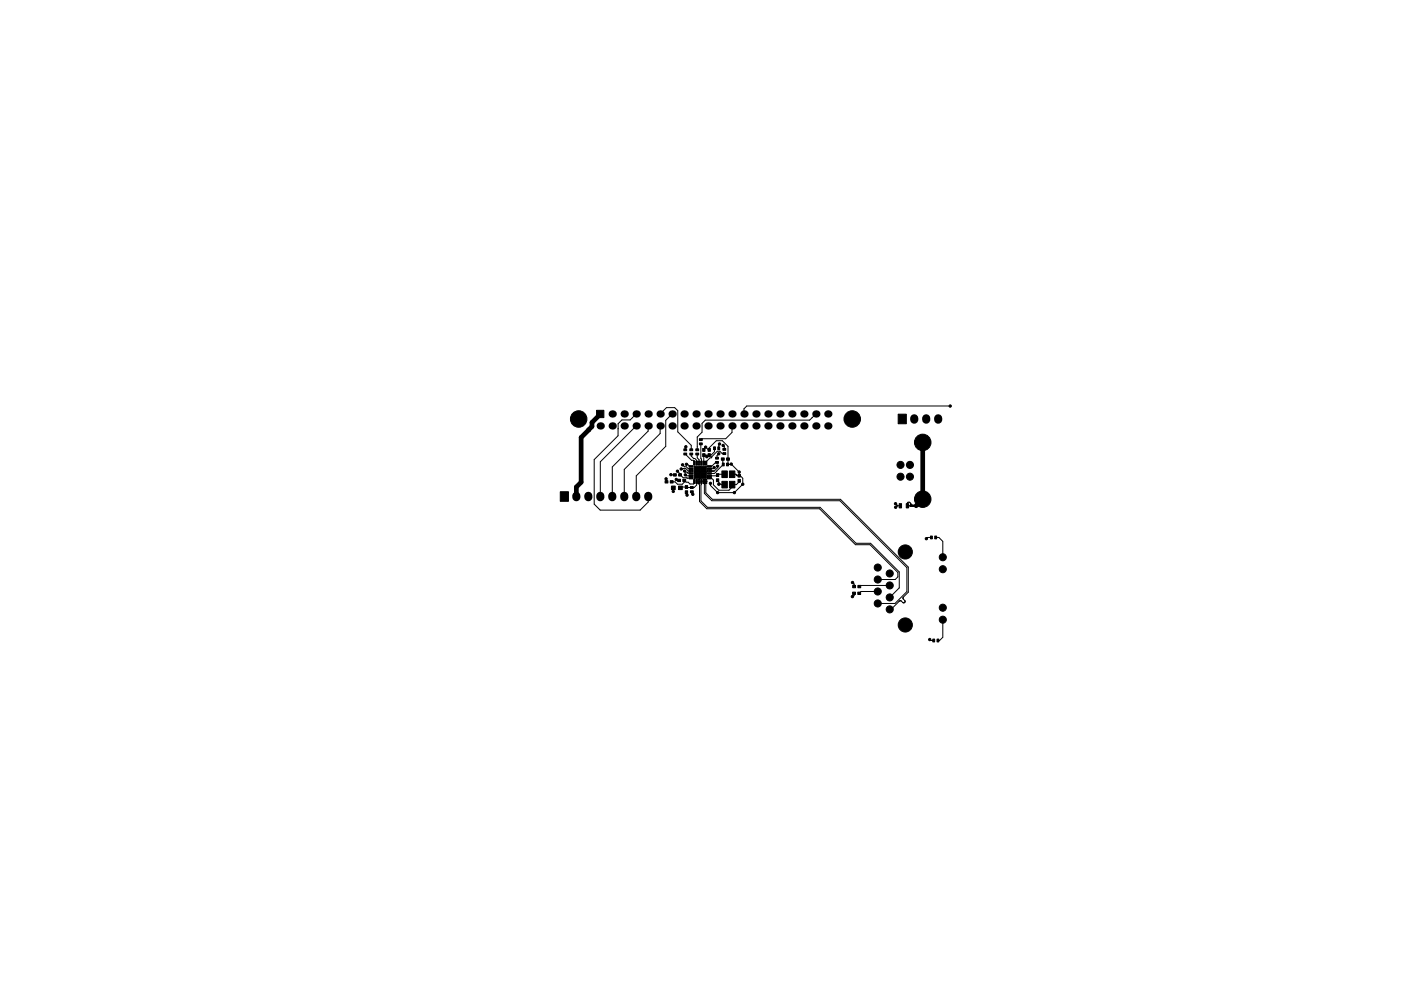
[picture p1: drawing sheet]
<svg xmlns="http://www.w3.org/2000/svg" width="297mm" height="210mm" viewBox="0 0 297 210" stroke-linecap="round" stroke-linejoin="round" font-family="sans-serif">
<g fill="#000" stroke="#000" stroke-width=".21">
<path d="M126.5 87.1h1.5v1.5h-1.5zM145 95.2h.6v.4h-.6zM145 96.1h.6v.4h-.6zM146.3 96.1h.6v.4h-.6zM146.3 95.2h.6v.4h-.6zM146.1 98.8h.8v.3h-.8zM146.1 99.3h.8v.3h-.8zM146.1 99.8h.8v.3h-.8zM147.1 97.8h.3v.9h-.3zM147.6 97.8h.3v.9h-.3zM147.5 96.1h.6v.4h-.6zM147.5 95.2h.6v.4h-.6z"/>
<path d="M148.1 97.8h.3v.9h-.3zM148.6 97.8h.3v.9h-.3zM148.3 94h.6v.4h-.6zM148.3 93.1h.6v.4h-.6zM149.1 97.8h.3v.9h-.3zM149 96.3h.5v.6h-.5zM149 95.2h.5v.6h-.5zM149.6 97.8h.3v.9h-.3zM150.1 96.3h.5v.6h-.5zM150.1 95.2h.5v.6h-.5zM150 99.8h.8v.3h-.8zM150 99.3h.8v.3h-.8z"/>
<path d="M150 98.8h.8v.3h-.8zM151.3 94.8h.4v.6h-.4zM152.2 94.8h.4v.6h-.4zM151.7 97.9h.6v.4h-.6zM151.7 97h.6v.4h-.6zM152.9 97.2h.6v.5h-.6zM153.1 99.9h1.1v1.4h-1.1zM153.1 98.2h.4v.6h-.4zM153.3 96h.6v.4h-.6zM153.3 95.1h.6v.4h-.6zM154 97.2h.6v.5h-.6zM154 98.2h.4v.6h-.4z"/>
<path d="M154.7 99.9h1.1v1.4h-1.1zM190.4 87.9h1.8v2h-1.8zM118.8 104.3h1.7v2.1h-1.7zM141 102h.6v.5h-.6zM142.1 102h.6v.5h-.6zM142.4 103.1h.8v.8h-.8zM142.8 100.5h.6v.5h-.6zM143.7 101.7h.6v.5h-.6zM143.9 100.5h.6v.5h-.6zM143.9 103.1h.8v.8h-.8zM145.3 103h.5v.6h-.5zM145.3 104.1h.5v.6h-.5z"/>
<path d="M144.8 101.7h.6v.5h-.6zM146.4 103.2h.6v.4h-.6zM146.4 104.1h.6v.4h-.6zM146.1 100.3h.8v.3h-.8zM146.1 100.8h.8v.3h-.8zM146.1 101.3h.8v.3h-.8zM147.1 101.7h.3v.9h-.3zM147.6 101.7h.3v.9h-.3zM148.1 101.7h.3v.9h-.3zM147.2 98.9h1.3v1.3h-1.3zM147.2 100.2h1.3v1.3h-1.3zM148.6 101.7h.3v.9h-.3z"/>
<path d="M149.1 101.7h.3v.9h-.3zM148.5 98.9h1.3v1.3h-1.3zM148.5 100.2h1.3v1.3h-1.3zM149.6 101.7h.3v.9h-.3zM150 101.3h.8v.3h-.8zM150 100.8h.8v.3h-.8zM150 100.3h.8v.3h-.8zM151.9 100.5h.5v.6h-.5zM151.9 101.6h.5v.6h-.5zM153.1 102.1h1.1v1.4h-1.1zM154.7 102.1h1.1v1.4h-1.1zM156.5 101.7h.5v.6h-.5z"/>
<path d="M156.5 100.6h.5v.6h-.5zM190.6 106.9h.5v.9h-.5zM192.1 106.9h.5v.9h-.5zM197.3 113.7h.4v.6h-.4zM198.2 113.7h.4v.6h-.4zM180.8 125.6h.6v.5h-.6zM180.8 124.2h.6v.5h-.6zM181.9 125.6h.6v.5h-.6zM181.9 124.2h.6v.5h-.6zM197.8 135.6h.4v.6h-.4zM198.7 135.6h.4v.6h-.4z"/>
<circle cx="122.7" cy="88.9" r="1.75"/>
<circle cx="143.6" cy="100" r=".25"/>
<circle cx="144.4" cy="99.5" r=".25"/>
<circle cx="144.7" cy="98.6" r=".25"/>
<circle cx="145.2" cy="99.9" r=".25"/>
<circle cx="145.4" cy="94.8" r=".25"/>
<circle cx="145.5" cy="98.5" r=".25"/>
<circle cx="147.8" cy="99.5" r=".25"/>
<circle cx="149.1" cy="99.5" r=".25"/>
<circle cx="149.6" cy="94.9" r=".25"/>
<circle cx="149.9" cy="96.9" r=".25"/>
<circle cx="151.4" cy="99.2" r=".25"/>
<circle cx="152.1" cy="98.9" r=".25"/>
<circle cx="152.4" cy="96.3" r=".25"/>
<circle cx="152.5" cy="94.2" r=".25"/>
<circle cx="153.3" cy="94.5" r=".25"/>
<circle cx="155" cy="98.5" r=".25"/>
<circle cx="180.7" cy="88.9" r="1.75"/>
<circle cx="190.9" cy="98.6" r=".75"/>
<circle cx="192.9" cy="98.6" r=".75"/>
<circle cx="195.6" cy="93.9" r="1.75"/>
<circle cx="201.5" cy="86.1" r=".25"/>
<circle cx="141.2" cy="101.6" r=".25"/>
<circle cx="142.2" cy="100.7" r=".25"/>
<circle cx="142.7" cy="104.3" r=".25"/>
<circle cx="143.4" cy="101.7" r=".25"/>
<circle cx="145.3" cy="100.7" r=".25"/>
<circle cx="145.7" cy="105" r=".25"/>
<circle cx="146.9" cy="104.9" r=".25"/>
<circle cx="147.8" cy="100.8" r=".25"/>
<circle cx="149.1" cy="100.8" r=".25"/>
<circle cx="150.6" cy="102.5" r=".25"/>
<circle cx="152.1" cy="104.5" r=".25"/>
<circle cx="152.4" cy="102.7" r=".25"/>
<circle cx="155.7" cy="104.5" r=".25"/>
<circle cx="156.7" cy="100.1" r=".25"/>
<circle cx="157.5" cy="102.7" r=".25"/>
<circle cx="189.9" cy="106.9" r=".25"/>
<circle cx="189.9" cy="107.6" r=".25"/>
<circle cx="190.9" cy="101.1" r=".75"/>
<circle cx="191.9" cy="117.1" r="1.5"/>
<circle cx="192.9" cy="101.1" r=".75"/>
<circle cx="195.6" cy="105.9" r="1.75"/>
<circle cx="196.4" cy="114.3" r=".25"/>
<circle cx="199.9" cy="118.2" r=".75"/>
<circle cx="180.7" cy="126.6" r=".25"/>
<circle cx="180.8" cy="123.6" r=".25"/>
<circle cx="186.1" cy="123" r=".75"/>
<circle cx="186.1" cy="125.5" r=".75"/>
<circle cx="186.1" cy="120.4" r=".75"/>
<circle cx="186.1" cy="128" r=".75"/>
<circle cx="188.6" cy="121.7" r=".75"/>
<circle cx="188.6" cy="124.2" r=".75"/>
<circle cx="188.6" cy="129.3" r=".75"/>
<circle cx="188.6" cy="126.8" r=".75"/>
<circle cx="191.9" cy="132.6" r="1.5"/>
<circle cx="197.1" cy="135.7" r=".25"/>
<circle cx="199.9" cy="128.9" r=".75"/>
<circle cx="199.9" cy="131.5" r=".75"/>
<circle cx="199.9" cy="120.8" r=".75"/>
</g>
<path d="M193.8 88.7v.3M196.4 88.7v.3M198.9 88.7v.3M122.2 105.2v.3M124.7 105.2v.3M127.3 105.2v.3M129.8 105.2v.3M132.4 105.2v.3M134.9 105.2v.3M137.4 105.2v.3" fill="none" stroke="#000" stroke-width="1.7"/>
<g fill="#000">
<circle cx="127.3" cy="90.4" r=".77"/>
<circle cx="129.8" cy="90.4" r=".77"/>
<circle cx="129.8" cy="87.8" r=".77"/>
<circle cx="132.3" cy="87.8" r=".77"/>
<circle cx="132.3" cy="90.4" r=".77"/>
<circle cx="134.9" cy="90.4" r=".77"/>
<circle cx="134.9" cy="87.8" r=".77"/>
<circle cx="137.4" cy="90.4" r=".77"/>
<circle cx="137.4" cy="87.8" r=".77"/>
<circle cx="140" cy="90.4" r=".77"/>
<circle cx="140" cy="87.8" r=".77"/>
<circle cx="142.5" cy="90.4" r=".77"/>
<circle cx="142.5" cy="87.8" r=".77"/>
<circle cx="145" cy="90.4" r=".77"/>
<circle cx="145" cy="87.8" r=".77"/>
<circle cx="147.6" cy="90.4" r=".77"/>
<circle cx="147.6" cy="87.8" r=".77"/>
<circle cx="150.1" cy="87.8" r=".77"/>
<circle cx="150.1" cy="90.4" r=".77"/>
<circle cx="152.7" cy="87.8" r=".77"/>
<circle cx="152.7" cy="90.4" r=".77"/>
<circle cx="155.2" cy="90.4" r=".77"/>
<circle cx="155.2" cy="87.8" r=".77"/>
<circle cx="157.7" cy="87.8" r=".77"/>
<circle cx="157.7" cy="90.4" r=".77"/>
<circle cx="160.3" cy="87.8" r=".77"/>
<circle cx="160.3" cy="90.4" r=".77"/>
<circle cx="162.8" cy="87.8" r=".77"/>
<circle cx="162.8" cy="90.4" r=".77"/>
<circle cx="165.4" cy="87.8" r=".77"/>
<circle cx="165.4" cy="90.4" r=".77"/>
<circle cx="167.9" cy="87.8" r=".77"/>
<circle cx="167.9" cy="90.4" r=".77"/>
<circle cx="170.4" cy="87.8" r=".77"/>
<circle cx="170.4" cy="90.4" r=".77"/>
<circle cx="173" cy="87.8" r=".77"/>
<circle cx="173" cy="90.4" r=".77"/>
<circle cx="175.5" cy="87.8" r=".77"/>
<circle cx="175.5" cy="90.4" r=".77"/>
</g>
<g fill="none" stroke="#000" stroke-width=".21">
<path d="M131.1 91h-.1M134.9 90.4l-7.6 7.6v7.3M134.9 87.8l-1.3 1.3h-1.7l-.8 .8-.1 2.5-5 5.1v9.5l1.2 1.2h8.5l1.7-1.7v-1.2M137.4 90.4v1.1l-7.6 7.6v6.2M140 87.8l1.3-1.3h1.7l.7 .6v4.5l2.9 2.9v.9M140 90.4v1.6l-7.6 7.6v5.7M142.5 87.8l-1.3 1.4v5.5l-6.3 6.3v4.3M143.6 100l1.2 1.4 .9 .1M144.4 99.5l1-.1 .5 .5h.6M144.7 98.6l.4 .4h.4l.4 .4h.6M145.2 99.9l.7 .5h.6M145.3 96.3l1.3 1.4h.5l.1 .1v.4"/>
<path d="M145.4 94.8l-.1 .6M145.5 98.5h.3l.4 .4h.3M146.6 96.3v.5l1.1 .9v.5M147.8 96.3v.8l.4 .4v.7M148.6 94.2l.1 4M149.2 96.6v1.6M149.2 95.5v-.3l.4-.3 .8 .6v-.5l1.5-1.5h1.2l1.2 1.2-.1 3.8h.8M149.2 96.6h.1M149.5 96.6l.4 .3M150.9 96.9l-.1 .2h-.2l-.9 .9v.2M150.9 96.9h.1M151.4 99.2l-.2 .2h-.8"/>
<path d="M151.5 95.1v.7l-.7 .8h-1.6M152 99.9v.1M152 98.1h-.3l-.8 .8h-.5M152.1 98.9v.3l-.7 .7h-1M152.4 96.3l-.4 .3v.6M152.6 94.2l-.2 .2v.7M153.2 97.4l.1 1.1-1.8 1.9h-1.1M153.3 94.5l.3 .3v.5M153.6 96.2h-.5l-.5-.5h-.5l-1.2 1.2M155 98.5h.1M155 98.5l1.7 1.6v.8h.2l.6 .6v1.2l-1.8 1.8h-3.6l-1.5-1.5v-.5M155.2 90.4v1.3l-1.3 1.4h-5.1l-.2 .2"/>
<path d="M172.2 88.6h.1M172.2 88.6l-.5 .5h-22.2l-.6 .7v1.9l-1.1 1v2.7M173 87.8l-.8 .8M201.4 86.1h-43.1l-.6 .6v1.1M201.4 86.1h.1M141.2 101.6l.1 .6M142.2 100.7l.9 .1M142.8 103.5v.7M142.8 104.2l-.1 .1M143.4 101.7l.2 .2h.4M145.3 100.7l.2 .2h1M145.5 104.4l.2 .6"/>
<path d="M145.7 101.4h.8M145.7 101.4v.1M145.8 100.3h.1M146.7 104.3v.4l.2 .2M147.2 102.1l-.1 .6h-.8l-.4-.4h-.4l-.4-.4v.4l-.4 .4h-1.1l-.5-.5h-.7M147.7 102.1v.8l-.5 .5-2.8-.1-.1 .2M148.2 102.1h.1M148.2 102.1l.1 4.3 1.6 1.5h23.8l7.7 7.7h3.1l5.9 5.9v.9l-.6 .6h-3.7M148.7 102.1h.1M148.7 102.1l-.1 4.2 1.4 1.3h23.9l7.6 7.7h3.1l6.1 6v3.4l-2.1 2.1M149.2 102.1h.1M149.2 102.1l.1 .2v2.4l1.6 1.5h27.2l14.2 14.2v5.1l-2.5 2.5h-3.7"/>
<path d="M149.3 102.8h.1M149.7 102.1h.1M149.7 102.1l-.1 2.4 1.4 1.4h27.2l14.4 14.4v5.3l-1.2 1.3 .5 .8-.3 .2-.5-.4h-.4l-1.8 1.8h-.3M150.4 101.4h.5l.4 .4v1.1l1.1 1.1h2.2l.6-.7v-.5h.9l.6-.6v-.2M152.1 101.9v.2l.8 .7h.7M152.6 102.5l-.2 .2M153.6 100.6h-1.3l-.3 .3h-1.6M197.5 114h-.8l-.3 .3M198.4 114h.7l.8 .9v3.3M186.1 125.5h-3.5l-.4 .4M188.6 124.2h-6.2l-.2 .3M197.1 135.7l.1 .2h.8"/>
<path d="M198.9 135.9h.1M199.9 131.5v3.7l-.7 .7h-.3"/>
</g>
<path d="M155.2 100.6h.8l.3 .3h.4M189.8 106.9h.1M189.9 106.9l.4 .4M190.9 107.3h-.7l-.3 .3M192.4 106.7l.4-.1 .3 .2v.5h-.7zM193.1 106.9l.4 .4M194.2 107.3h.1M180.7 123.6l.4 .3v.6M181.1 125.9v.5l-.4 .2" fill="none" stroke="#000" stroke-width=".25"/>
<path d="M124.8 91.2h.1M127.3 87.8l-1.8 1.8v.9l-2.3 2.3v9.5l-1 1v2M195.6 93.9v12l-1.4 1.4" fill="none" stroke="#000" stroke-width="1"/>
<path d="M193.1 107.3h1.2" fill="none" stroke="#000" stroke-width=".5"/>
</svg>
